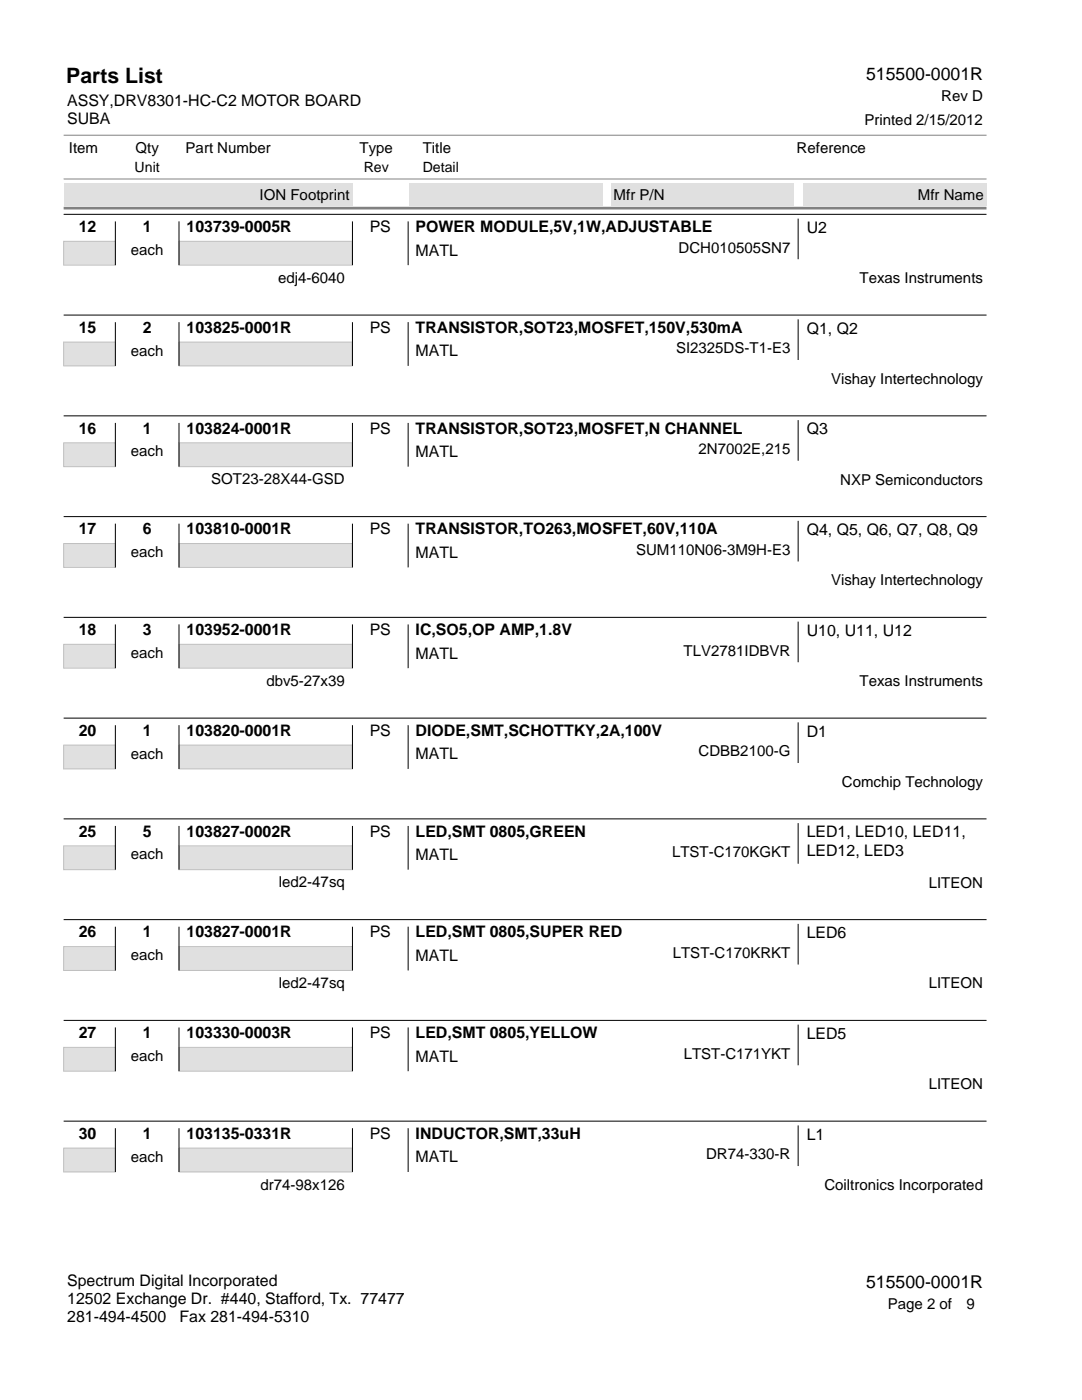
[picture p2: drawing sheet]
<svg xmlns="http://www.w3.org/2000/svg" width="216mm" height="279mm" viewBox="0 0 216 279" stroke-linecap="round" stroke-linejoin="round" font-family="sans-serif">
<defs><g id="words">
<text font-size="4.2" x="13.2" y="16.5">Parts List</text>
<g font-size="3.5">
<text x="172.8" y="15.9">515500-0001R</text>
<text x="172.8" y="257">515500-0001R</text>
</g>
<g font-size="3.2">
<text x="13.4" y="21.1">ASSY,DRV8301-HC-C2 MOTOR BOARD</text>
<text x="13.4" y="24.7">SUBA</text>
<text x="15.7" y="46.3">12</text>
<text x="28.5" y="46.3">1</text>
<text x="37.2" y="46.3">103739-0005R</text>
<text x="73.8" y="46.3">PS</text>
<text x="82.9" y="46.3">POWER MODULE,5V,1W,ADJUSTABLE</text>
<text x="161" y="46.5">U2</text>
<text x="82.9" y="51">MATL</text>
<text x="15.7" y="66.4">15</text>
<text x="28.5" y="66.4">2</text>
<text x="37.2" y="66.4">103825-0001R</text>
<text x="73.8" y="66.4">PS</text>
<text x="82.9" y="66.4">TRANSISTOR,SOT23,MOSFET,150V,530mA</text>
<text x="82.9" y="71.1">MATL</text>
<text x="161" y="66.6">Q1, Q2</text>
<text x="15.7" y="86.6">16</text>
<text x="28.5" y="86.6">1</text>
<text x="37.2" y="86.6">103824-0001R</text>
<text x="73.8" y="86.6">PS</text>
<text x="82.9" y="86.6">TRANSISTOR,SOT23,MOSFET,N CHANNEL</text>
<text x="161" y="86.7">Q3</text>
<text x="82.9" y="91.2">MATL</text>
<text x="15.7" y="106.7">17</text>
<text x="28.5" y="106.7">6</text>
<text x="37.2" y="106.7">103810-0001R</text>
<text x="73.8" y="106.7">PS</text>
<text x="82.9" y="106.7">TRANSISTOR,TO263,MOSFET,60V,110A</text>
<text x="161" y="106.8">Q4, Q5, Q6, Q7, Q8, Q9</text>
<text x="82.9" y="111.3">MATL</text>
<text x="15.7" y="126.8">18</text>
<text x="28.5" y="126.8">3</text>
<text x="37.2" y="126.8">103952-0001R</text>
<text x="73.8" y="126.8">PS</text>
<text x="82.9" y="126.8">IC,SO5,OP AMP,1.8V</text>
<text x="82.9" y="131.4">MATL</text>
<text x="161" y="126.9">U10, U11, U12</text>
<text x="15.7" y="146.9">20</text>
<text x="28.5" y="146.9">1</text>
<text x="37.2" y="146.9">103820-0001R</text>
<text x="73.8" y="146.9">PS</text>
<text x="82.9" y="146.9">DIODE,SMT,SCHOTTKY,2A,100V</text>
<text x="161" y="147">D1</text>
<text x="82.9" y="151.6">MATL</text>
<text x="15.7" y="167">25</text>
<text x="28.5" y="167">5</text>
<text x="37.2" y="167">103827-0002R</text>
<text x="73.8" y="167">PS</text>
<text x="82.9" y="167">LED,SMT 0805,GREEN</text>
<text x="161" y="167.1">LED1, LED10, LED11,</text>
<text x="82.9" y="171.7">MATL</text>
<text x="161" y="170.8">LED12, LED3</text>
<text x="15.7" y="187.1">26</text>
<text x="28.5" y="187.1">1</text>
<text x="37.2" y="187.1">103827-0001R</text>
<text x="73.8" y="187.1">PS</text>
<text x="82.9" y="187.1">LED,SMT 0805,SUPER RED</text>
<text x="82.9" y="191.8">MATL</text>
<text x="161" y="187.2">LED6</text>
<text x="15.7" y="207.2">27</text>
<text x="28.5" y="207.2">1</text>
<text x="37.2" y="207.2">103330-0003R</text>
<text x="73.8" y="207.2">PS</text>
<text x="82.9" y="207.2">LED,SMT 0805,YELLOW</text>
<text x="161" y="207.3">LED5</text>
<text x="82.9" y="211.9">MATL</text>
<text x="15.7" y="227.3">30</text>
<text x="28.5" y="227.3">1</text>
<text x="37.2" y="227.3">103135-0331R</text>
<text x="73.8" y="227.3">PS</text>
<text x="82.9" y="227.3">INDUCTOR,SMT,33uH</text>
<text x="161" y="227.5">L1</text>
<text x="82.9" y="232">MATL</text>
<text x="13.4" y="256.7">Spectrum Digital Incorporated</text>
<text x="13.4" y="260.3">12502 Exchange Dr. #440, Stafford, Tx. 77477</text>
<text x="13.4" y="263.9">281-494-4500</text>
<text x="35.8" y="263.9">Fax 281-494-5310</text>
</g>
<g font-size="3">
<text x="187.8" y="20.2">Rev D</text>
<text x="172.5" y="24.9">Printed 2/15/2012</text>
<text x="13.8" y="30.5">Item</text>
<text x="27" y="30.5">Qty</text>
<text x="37" y="30.5">Part Number</text>
<text x="71.8" y="30.5">Type</text>
<text x="84.3" y="30.5">Title</text>
<text x="159" y="30.5">Reference</text>
<text x="51.8" y="39.9">ION Footprint</text>
<text x="122.4" y="39.9">Mfr P/N</text>
<text x="183.2" y="39.9">Mfr Name</text>
<text x="26.1" y="50.9">each</text>
<text x="135.4" y="50.4">DCH010505SN7</text>
<text x="55.5" y="56.4">edj4-6040</text>
<text x="171.5" y="56.5">Texas Instruments</text>
<text x="26.1" y="71">each</text>
<text x="134.9" y="70.5">SI2325DS-T1-E3</text>
<text x="165.8" y="76.6">Vishay Intertechnology</text>
<text x="26.1" y="91.1">each</text>
<text x="139.4" y="90.6">2N7002E,215</text>
<text x="42.2" y="96.6">SOT23-28X44-GSD</text>
<text x="167.7" y="96.7">NXP Semiconductors</text>
<text x="26.1" y="111.2">each</text>
<text x="126.9" y="110.7">SUM110N06-3M9H-E3</text>
<text x="165.8" y="116.8">Vishay Intertechnology</text>
<text x="26.1" y="131.3">each</text>
<text x="136.4" y="130.8">TLV2781IDBVR</text>
<text x="53.1" y="136.9">dbv5-27x39</text>
<text x="171.5" y="136.9">Texas Instruments</text>
<text x="26.1" y="151.4">each</text>
<text x="139.4" y="150.9">CDBB2100-G</text>
<text x="168" y="157">Comchip Technology</text>
<text x="26.1" y="171.5">each</text>
<text x="134.1" y="171">LTST-C170KGKT</text>
<text x="55.7" y="177.1">led2-47sq</text>
<text x="185.3" y="177.1">LITEON</text>
<text x="26.1" y="191.6">each</text>
<text x="134.2" y="191.2">LTST-C170KRKT</text>
<text x="55.7" y="197.2">led2-47sq</text>
<text x="185.3" y="197.3">LITEON</text>
<text x="26.1" y="211.7">each</text>
<text x="136.4" y="211.3">LTST-C171YKT</text>
<text x="185.3" y="217.4">LITEON</text>
<text x="26.1" y="231.8">each</text>
<text x="140.9" y="231.4">DR74-330-R</text>
<text x="52" y="237.4">dr74-98x126</text>
<text x="164.5" y="237.5">Coiltronics Incorporated</text>
<text x="177.1" y="261.3">Page 2 of</text>
<text x="192.8" y="261.3">9</text>
</g>
<g font-size="2.8">
<text x="26.9" y="34.3">Unit</text>
<text x="72.6" y="34.3">Rev</text>
<text x="84.3" y="34.3">Detail</text>
</g>
</g></defs>
<path d="M12.7 48.2h10.3v4.7h-10.3z" fill="#e0e0e0"/>
<path d="M12.7 48.2h10.3v4.7h-10.3z" fill="none" stroke="#c0c0c0" stroke-width=".2"/>
<path d="M35.7 48.2h34.6v4.7h-34.6z" fill="#e0e0e0"/>
<path d="M35.7 48.2h34.6v4.7h-34.6z" fill="none" stroke="#c0c0c0" stroke-width=".2"/>
<path d="M12.7 42.8h184.1M23 44.2v8.7M35.7 44.2v8.7M70.3 44.2v8.7M81.4 44.2v8.7M159.3 43.6v8.1" fill="none" stroke="#000" stroke-width=".2"/>
<path d="M12.7 68.3h10.3v4.7h-10.3z" fill="#e0e0e0"/>
<path d="M12.7 68.3h10.3v4.7h-10.3z" fill="none" stroke="#c0c0c0" stroke-width=".2"/>
<path d="M35.7 68.3h34.6v4.7h-34.6z" fill="#e0e0e0"/>
<path d="M35.7 68.3h34.6v4.7h-34.6z" fill="none" stroke="#c0c0c0" stroke-width=".2"/>
<path d="M12.7 62.9h184.1M23 64.3v8.7M35.7 64.3v8.7M70.3 64.3v8.7M81.4 64.3v8.7M159.3 63.7v8.1" fill="none" stroke="#000" stroke-width=".2"/>
<path d="M12.7 88.4h10.3v4.7h-10.3z" fill="#e0e0e0"/>
<path d="M12.7 88.4h10.3v4.7h-10.3z" fill="none" stroke="#c0c0c0" stroke-width=".2"/>
<path d="M35.7 88.4h34.6v4.7h-34.6z" fill="#e0e0e0"/>
<path d="M35.7 88.4h34.6v4.7h-34.6z" fill="none" stroke="#c0c0c0" stroke-width=".2"/>
<path d="M12.7 83h184.1M23 84.4v8.7M35.7 84.4v8.7M70.3 84.4v8.7M81.4 84.4v8.7M159.3 83.8v8.2" fill="none" stroke="#000" stroke-width=".2"/>
<path d="M12.7 108.5h10.3v4.7h-10.3z" fill="#e0e0e0"/>
<path d="M12.7 108.5h10.3v4.7h-10.3z" fill="none" stroke="#c0c0c0" stroke-width=".2"/>
<path d="M35.7 108.5h34.6v4.7h-34.6z" fill="#e0e0e0"/>
<path d="M35.7 108.5h34.6v4.7h-34.6z" fill="none" stroke="#c0c0c0" stroke-width=".2"/>
<path d="M12.7 103.1h184.1M23 104.5v8.7M35.7 104.5v8.7M70.3 104.5v8.7M81.4 104.5v8.7M159.3 103.9v8.2" fill="none" stroke="#000" stroke-width=".2"/>
<path d="M12.7 128.6h10.3v4.7h-10.3z" fill="#e0e0e0"/>
<path d="M12.7 128.6h10.3v4.7h-10.3z" fill="none" stroke="#c0c0c0" stroke-width=".2"/>
<path d="M35.7 128.6h34.6v4.7h-34.6z" fill="#e0e0e0"/>
<path d="M35.7 128.6h34.6v4.7h-34.6z" fill="none" stroke="#c0c0c0" stroke-width=".2"/>
<path d="M12.7 123.2h184.1M23 124.6v8.7M35.7 124.6v8.7M70.3 124.6v8.7M81.4 124.6v8.7M159.3 124.1v8.1" fill="none" stroke="#000" stroke-width=".2"/>
<path d="M12.7 148.7h10.3v4.8h-10.3z" fill="#e0e0e0"/>
<path d="M12.7 148.7h10.3v4.8h-10.3z" fill="none" stroke="#c0c0c0" stroke-width=".2"/>
<path d="M35.7 148.7h34.6v4.8h-34.6z" fill="#e0e0e0"/>
<path d="M35.7 148.7h34.6v4.8h-34.6z" fill="none" stroke="#c0c0c0" stroke-width=".2"/>
<path d="M12.7 143.3h184.1M23 144.7v8.8M35.7 144.7v8.8M70.3 144.7v8.8M81.4 144.7v8.8M159.3 144.2v8.1" fill="none" stroke="#000" stroke-width=".2"/>
<path d="M12.7 168.8h10.3v4.8h-10.3z" fill="#e0e0e0"/>
<path d="M12.7 168.8h10.3v4.8h-10.3z" fill="none" stroke="#c0c0c0" stroke-width=".2"/>
<path d="M35.7 168.8h34.6v4.8h-34.6z" fill="#e0e0e0"/>
<path d="M35.7 168.8h34.6v4.8h-34.6z" fill="none" stroke="#c0c0c0" stroke-width=".2"/>
<path d="M12.7 163.4h184.1M23 164.8v8.8M35.7 164.8v8.8M70.3 164.8v8.8M81.4 164.8v8.8M159.3 164.3v8.1" fill="none" stroke="#000" stroke-width=".2"/>
<path d="M12.7 188.9h10.3v4.8h-10.3z" fill="#e0e0e0"/>
<path d="M12.7 188.9h10.3v4.8h-10.3z" fill="none" stroke="#c0c0c0" stroke-width=".2"/>
<path d="M35.7 188.9h34.6v4.8h-34.6z" fill="#e0e0e0"/>
<path d="M35.7 188.9h34.6v4.8h-34.6z" fill="none" stroke="#c0c0c0" stroke-width=".2"/>
<path d="M12.7 183.5h184.1M23 184.9v8.8M35.7 184.9v8.8M70.3 184.9v8.8M81.4 184.9v8.8M159.3 184.4v8.1" fill="none" stroke="#000" stroke-width=".2"/>
<path d="M12.7 209h10.3v4.8h-10.3z" fill="#e0e0e0"/>
<path d="M12.7 209h10.3v4.8h-10.3z" fill="none" stroke="#c0c0c0" stroke-width=".2"/>
<path d="M35.7 209h34.6v4.8h-34.6z" fill="#e0e0e0"/>
<path d="M35.7 209h34.6v4.8h-34.6z" fill="none" stroke="#c0c0c0" stroke-width=".2"/>
<path d="M12.7 203.6h184.1M23 205.1v8.7M35.7 205.1v8.7M70.3 205.1v8.7M81.4 205.1v8.7M159.3 204.5v8.1" fill="none" stroke="#000" stroke-width=".2"/>
<path d="M12.7 229.1h10.3v4.8h-10.3z" fill="#e0e0e0"/>
<path d="M12.7 229.1h10.3v4.8h-10.3z" fill="none" stroke="#c0c0c0" stroke-width=".2"/>
<path d="M35.7 229.1h34.6v4.8h-34.6z" fill="#e0e0e0"/>
<path d="M35.7 229.1h34.6v4.8h-34.6z" fill="none" stroke="#c0c0c0" stroke-width=".2"/>
<path d="M12.7 223.7h184.1M23 225.2v8.7M35.7 225.2v8.7M70.3 225.2v8.7M81.4 225.2v8.7M159.3 224.6v8.1" fill="none" stroke="#000" stroke-width=".2"/>
<path d="M12.7 41.5h184.1" fill="none" stroke="#808080" stroke-width=".53"/>
<g fill="#e0e0e0">
<path d="M12.7 36.5h57.6v4.5h-57.6z"/>
<path d="M81.8 36.5h38.5v4.5h-38.5z"/>
<path d="M121.9 36.5h36.5v4.5h-36.5z"/>
<path d="M160.3 36.5h36.5v4.5h-36.5z"/>
</g>
<path d="M12.7 35.7h184.1M12.7 27h184.1" fill="none" stroke="#808080" stroke-width=".2"/>
<use href="#words"/>
</svg>
